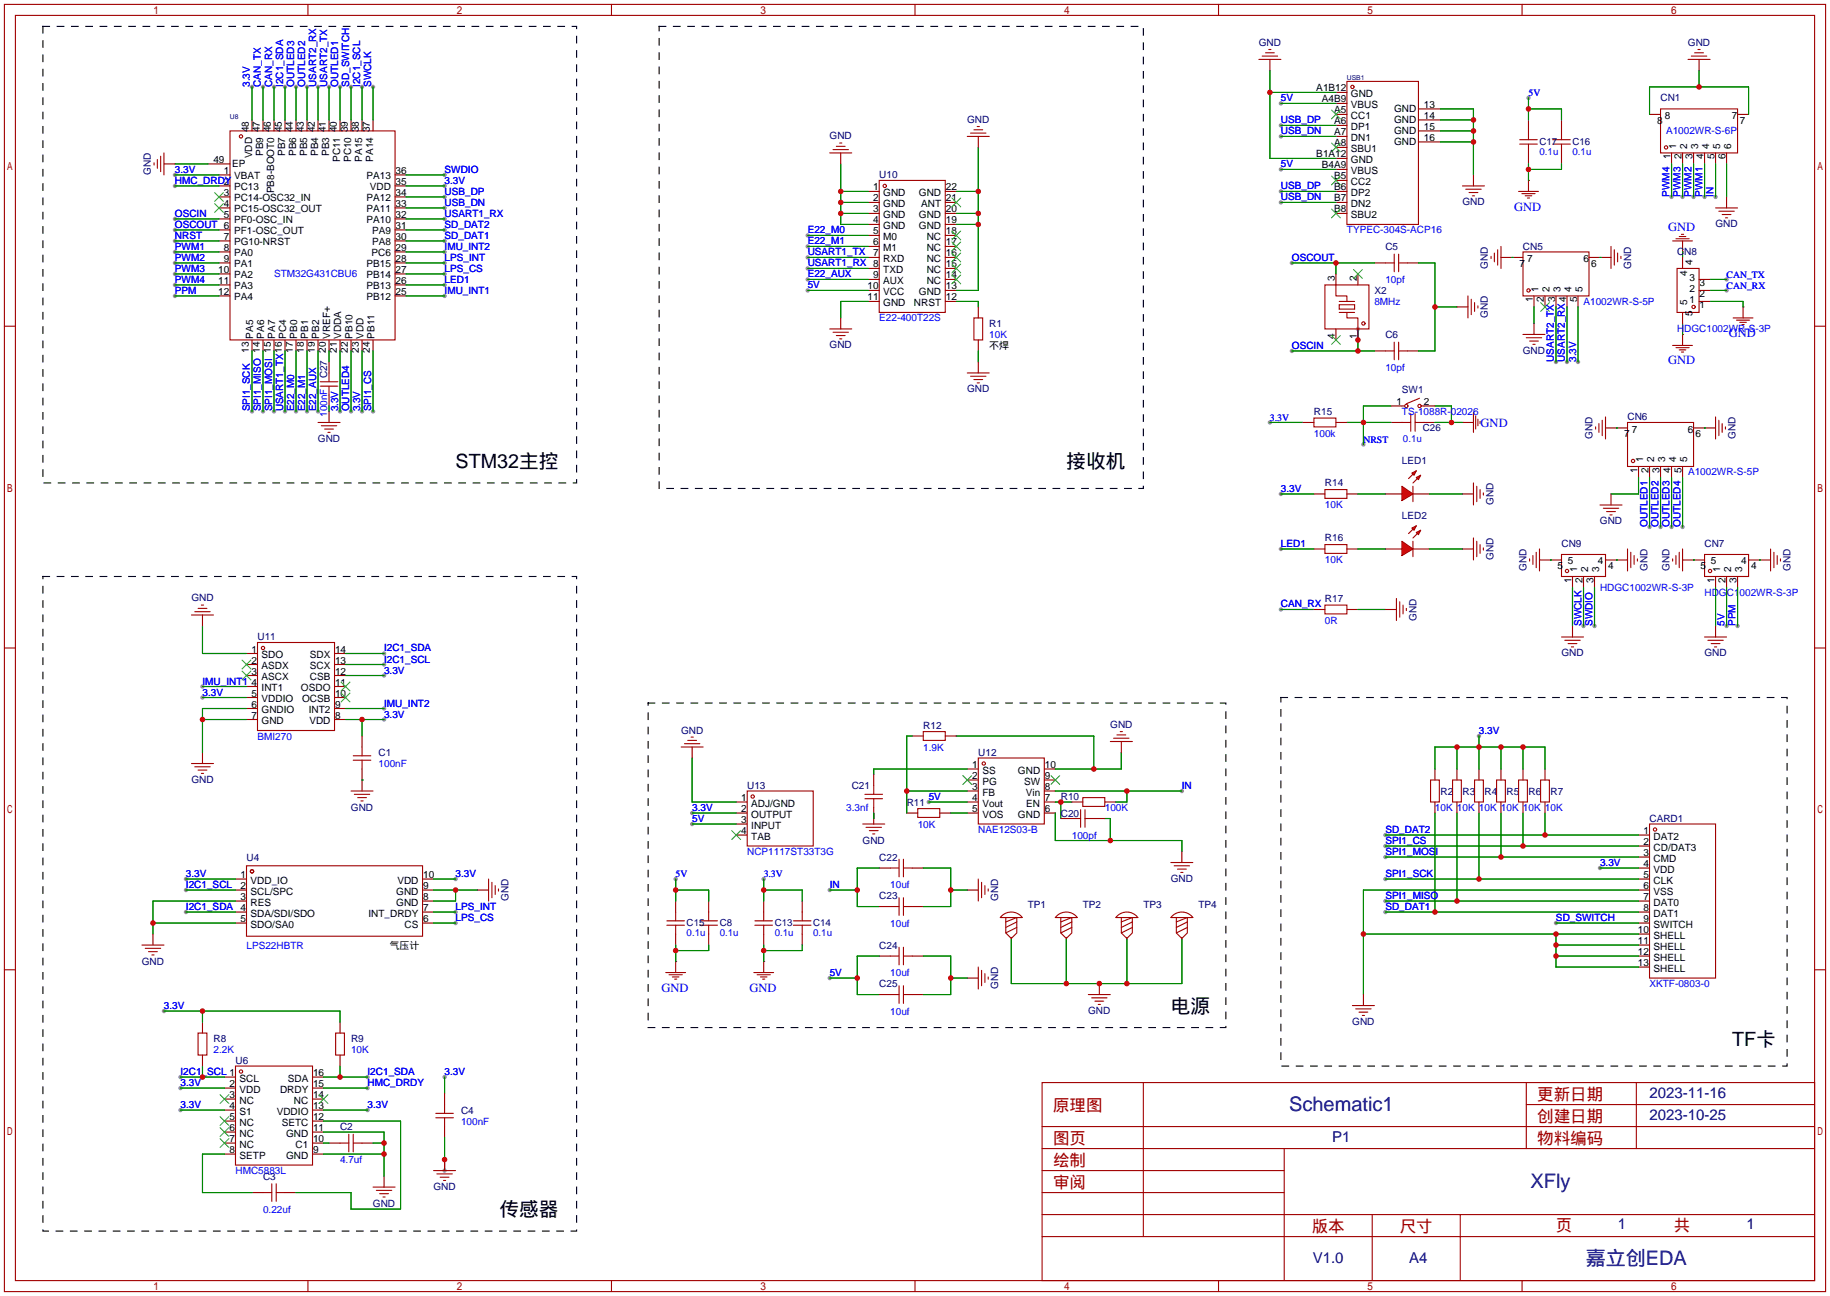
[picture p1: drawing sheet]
<svg xmlns="http://www.w3.org/2000/svg" width="422mm" height="299mm" viewBox="0 0 422 299" stroke-linecap="round" stroke-linejoin="round" font-family="sans-serif">
<defs><g id="words">
<g font-size="4.6" fill="#000080">
<text x="297.6" y="256.4">Schematic1</text>
<text x="353.3" y="274.2">XFly</text>
<text x="366" y="292">嘉立创EDA</text>
</g>
<g font-size="4.5">
<text x="105.2" y="108.1">STM32主控</text>
<text x="246.1" y="108.1">接收机</text>
<text x="270.3" y="233.8">电源</text>
<text x="399.8" y="241.4">TF卡</text>
<text x="115.3" y="280.8">传感器</text>
</g>
<g font-size="3.8" fill="#a00000">
<text x="243.1" y="256.5">原理图</text>
<text x="354.8" y="254">更新日期</text>
<text x="354.8" y="259.1">创建日期</text>
<text x="243.1" y="269.2">绘制</text>
<text x="243.1" y="264.2">图页</text>
<text x="354.8" y="264.2">物料编码</text>
<text x="243.1" y="274.3">审阅</text>
<text x="302.8" y="284.5">版本</text>
<text x="323.1" y="284.5">尺寸</text>
<text x="359.2" y="284.2">页</text>
<text x="386.3" y="284.2">共</text>
</g>
<g font-size="3.5" fill="#000080">
<text x="380.7" y="253.5">2023-11-16</text>
<text x="307.5" y="263.7">P1</text>
<text x="380.7" y="258.6">2023-10-25</text>
<text x="373.4" y="283.7">1</text>
<text x="403.2" y="283.7">1</text>
<text x="303" y="291.6">V1.0</text>
<text x="325.3" y="291.6">A4</text>
</g>
<g font-size="2.9" fill="#00f">
<text x="349.5" y="48.6">GND</text>
<text x="385.1" y="53.4">GND</text>
<text x="399" y="77.8">GND</text>
<text x="385.1" y="84.1">GND</text>
<text x="341.8" y="98.6">GND</text>
<text x="152.7" y="229">GND</text>
<text x="173" y="229">GND</text>
</g>
<g font-size="2.3" fill="#000080">
<text x="290.6" y="10.6">GND</text>
<text x="389.6" y="10.6">GND</text>
<text x="383.3" y="23.4">CN1</text>
<text x="223.2" y="28.4">GND</text>
<text x="191.5" y="32.2">GND</text>
<text x="34.8" y="40.4" transform="rotate(-90 34.8 40.4)">GND</text>
<text x="202.9" y="41.2">U10</text>
<text x="337.5" y="47.4">GND</text>
<text x="396" y="52.5">GND</text>
<text x="319.8" y="57.7">C5</text>
<text x="351.5" y="57.7">CN5</text>
<text x="387.1" y="59">CN8</text>
<text x="343.5" y="62" transform="rotate(-90 343.5 62)">GND</text>
<text x="376.5" y="62" transform="rotate(-90 376.5 62)">GND</text>
<text x="317.2" y="67.9">X2</text>
<text x="228.3" y="75.5">R1</text>
<text x="343.5" y="73.4" transform="rotate(-90 343.5 73.4)">GND</text>
<text x="191.5" y="80.4">GND</text>
<text x="319.8" y="78">C6</text>
<text x="351.5" y="81.7">GND</text>
<text x="75.5" y="87.4" transform="rotate(-90 75.5 87.4)">C27</text>
<text x="223.2" y="90.6">GND</text>
<text x="303.3" y="95.8">R15</text>
<text x="323.6" y="90.7">SW1</text>
<text x="367.6" y="101.4" transform="rotate(-90 367.6 101.4)">GND</text>
<text x="375.7" y="97.1">CN6</text>
<text x="400.6" y="101.4" transform="rotate(-90 400.6 101.4)">GND</text>
<text x="73.4" y="102">GND</text>
<text x="323.6" y="107.2">LED1</text>
<text x="305.8" y="112.3">R14</text>
<text x="323.6" y="119.9">LED2</text>
<text x="344.7" y="116.6" transform="rotate(-90 344.7 116.6)">GND</text>
<text x="305.8" y="125">R16</text>
<text x="369.3" y="121.1">GND</text>
<text x="344.7" y="129.3" transform="rotate(-90 344.7 129.3)">GND</text>
<text x="352.3" y="131.9" transform="rotate(-90 352.3 131.9)">GND</text>
<text x="360.4" y="126.3">CN9</text>
<text x="380.3" y="131.9" transform="rotate(-90 380.3 131.9)">GND</text>
<text x="385.4" y="131.9" transform="rotate(-90 385.4 131.9)">GND</text>
<text x="393.4" y="126.3">CN7</text>
<text x="413.3" y="131.9" transform="rotate(-90 413.3 131.9)">GND</text>
<text x="44.2" y="138.9">GND</text>
<text x="305.8" y="139">R17</text>
<text x="326.9" y="143.3" transform="rotate(-90 326.9 143.3)">GND</text>
<text x="59.4" y="147.9">U11</text>
<text x="360.4" y="151.6">GND</text>
<text x="393.4" y="151.6">GND</text>
<text x="157.2" y="169.3">GND</text>
<text x="213.1" y="168.2">R12</text>
<text x="256.3" y="168.1">GND</text>
<text x="87.4" y="174.5">C1</text>
<text x="225.8" y="174.5">U12</text>
<text x="44.2" y="180.8">GND</text>
<text x="172.5" y="182.2">U13</text>
<text x="196.6" y="182.2">C21</text>
<text x="209.3" y="186">R11</text>
<text x="244.9" y="184.7">R10</text>
<text x="332.5" y="183.4">R2</text>
<text x="337.6" y="183.4">R3</text>
<text x="342.6" y="183.4">R4</text>
<text x="347.7" y="183.4">R5</text>
<text x="352.8" y="183.4">R6</text>
<text x="357.9" y="183.4">R7</text>
<text x="81" y="187.1">GND</text>
<text x="244.9" y="188.5">C20</text>
<text x="380.7" y="189.8">CARD1</text>
<text x="199.1" y="194.7">GND</text>
<text x="56.9" y="198.7">U4</text>
<text x="202.9" y="198.7">C22</text>
<text x="270.2" y="203.6">GND</text>
<text x="117.4" y="208.1" transform="rotate(-90 117.4 208.1)">GND</text>
<text x="202.9" y="207.6">C23</text>
<text x="230.4" y="208.1" transform="rotate(-90 230.4 208.1)">GND</text>
<text x="237.2" y="209.6">TP1</text>
<text x="249.9" y="209.6">TP2</text>
<text x="263.9" y="209.6">TP3</text>
<text x="276.6" y="209.6">TP4</text>
<text x="202.9" y="219">C24</text>
<text x="32.7" y="222.7">GND</text>
<text x="202.9" y="227.9">C25</text>
<text x="230.4" y="228.4" transform="rotate(-90 230.4 228.4)">GND</text>
<text x="251.2" y="234.1">GND</text>
<text x="312.1" y="236.7">GND</text>
<text x="49.3" y="240.6">R8</text>
<text x="54.4" y="245.7">U6</text>
<text x="81" y="240.6">R9</text>
<text x="106.4" y="257.1">C4</text>
<text x="78.5" y="260.9">C2</text>
<text x="60.7" y="272.3">C3</text>
<text x="100.1" y="274.8">GND</text>
<text x="86.1" y="278.6">GND</text>
</g>
<g font-size="2.3" fill="#00f">
<text x="57.7" y="20.1" transform="rotate(-90 57.7 20.1)">3.3V</text>
<text x="60.2" y="20.1" transform="rotate(-90 60.2 20.1)">CAN_TX</text>
<text x="62.8" y="20.1" transform="rotate(-90 62.8 20.1)">CAN_RX</text>
<text x="65.3" y="20.1" transform="rotate(-90 65.3 20.1)">I2C1_SDA</text>
<text x="67.9" y="20.1" transform="rotate(-90 67.9 20.1)">OUTLED3</text>
<text x="70.4" y="20.1" transform="rotate(-90 70.4 20.1)">OUTLED2</text>
<text x="72.9" y="20.1" transform="rotate(-90 72.9 20.1)">USART2_RX</text>
<text x="75.5" y="20.1" transform="rotate(-90 75.5 20.1)">USART2_TX</text>
<text x="78" y="20.1" transform="rotate(-90 78 20.1)">OUTLED1</text>
<text x="80.6" y="20.1" transform="rotate(-90 80.6 20.1)">SD_SWITCH</text>
<text x="83.1" y="20.1" transform="rotate(-90 83.1 20.1)">I2C1_SCL</text>
<text x="85.6" y="20.1" transform="rotate(-90 85.6 20.1)">SWCLK</text>
<text x="295.7" y="23.4">5V</text>
<text x="295.7" y="28.5">USB_DP</text>
<text x="295.7" y="31">USB_DN</text>
<text x="384.6" y="31">A1002WR-S-6P</text>
<text x="40.4" y="39.9">3.3V</text>
<text x="102.6" y="39.9">SWDIO</text>
<text x="295.7" y="38.7">5V</text>
<text x="40.4" y="42.5">HMC_DRDY</text>
<text x="102.6" y="47.5">USB_DN</text>
<text x="102.6" y="45">USB_DP</text>
<text x="102.6" y="42.5">3.3V</text>
<text x="295.7" y="43.7">USB_DP</text>
<text x="295.7" y="46.3">USB_DN</text>
<text x="385.4" y="45.5" transform="rotate(-90 385.4 45.5)">PWM4</text>
<text x="387.9" y="45.5" transform="rotate(-90 387.9 45.5)">PWM3</text>
<text x="390.4" y="45.5" transform="rotate(-90 390.4 45.5)">PWM2</text>
<text x="393" y="45.5" transform="rotate(-90 393 45.5)">PWM1</text>
<text x="395.5" y="45.5" transform="rotate(-90 395.5 45.5)">IN</text>
<text x="40.4" y="50.1">OSCIN</text>
<text x="40.4" y="52.6">OSCOUT 6</text>
<text x="102.6" y="50.1">USART1_RX</text>
<text x="102.6" y="52.6">SD_DAT2</text>
<text x="186.4" y="53.9">E22_M0</text>
<text x="310.9" y="53.9">TYPEC-304S-ACP16</text>
<text x="40.4" y="55.2">NRST</text>
<text x="40.4" y="57.7">PWM1</text>
<text x="102.6" y="57.7">IMU_INT2</text>
<text x="102.6" y="55.2">SD_DAT1</text>
<text x="186.4" y="59">USART1_TX</text>
<text x="186.4" y="56.4">E22_M1</text>
<text x="40.4" y="60.2">PWM2</text>
<text x="40.4" y="62.8">PWM3</text>
<text x="40.4" y="65.3">PWM4</text>
<text x="63.2" y="64.1">STM32G431CBU6</text>
<text x="102.6" y="60.2">LPS_INT</text>
<text x="102.6" y="62.8">LPS_CS</text>
<text x="102.6" y="65.3">LED1</text>
<text x="186.4" y="61.5">USART1_RX 8</text>
<text x="186.4" y="64.1">E22_AUX</text>
<text x="298.2" y="60.2">OSCOUT</text>
<text x="319.8" y="65.3">10pf</text>
<text x="40.4" y="67.9">PPM</text>
<text x="102.6" y="67.9">IMU_INT1</text>
<text x="186.4" y="66.6">5V</text>
<text x="317.2" y="70.4">8MHz</text>
<text x="365.5" y="70.4">A1002WR-S-5P</text>
<text x="202.9" y="74.2">E22-400T22S</text>
<text x="387.1" y="76.8">HDGC1002WR-S-3P</text>
<text x="228.3" y="78">10K</text>
<text x="298.2" y="80.6">OSCIN</text>
<text x="358.7" y="83.6" transform="rotate(-90 358.7 83.6)">USART2_TX 3</text>
<text x="361.2" y="83.6" transform="rotate(-90 361.2 83.6)">USART2_RX4</text>
<text x="363.8" y="83.6" transform="rotate(-90 363.8 83.6)">3.3V</text>
<text x="319.8" y="85.6">10pf</text>
<text x="57.7" y="95" transform="rotate(-90 57.7 95)">SPI1_SCK</text>
<text x="60.2" y="95" transform="rotate(-90 60.2 95)">SPI1_MISO 14</text>
<text x="62.8" y="95" transform="rotate(-90 62.8 95)">SPI1_MOSI 15</text>
<text x="65.3" y="95" transform="rotate(-90 65.3 95)">USART1_TX16</text>
<text x="67.9" y="95" transform="rotate(-90 67.9 95)">E22_M0</text>
<text x="70.4" y="95" transform="rotate(-90 70.4 95)">E22_M1</text>
<text x="72.9" y="95" transform="rotate(-90 72.9 95)">E22_AUX</text>
<text x="78" y="95" transform="rotate(-90 78 95)">3.3V</text>
<text x="80.6" y="95" transform="rotate(-90 80.6 95)">OUTLED4</text>
<text x="83.1" y="95" transform="rotate(-90 83.1 95)">3.3V</text>
<text x="85.6" y="95" transform="rotate(-90 85.6 95)">SPI1_CS</text>
<text x="323.6" y="95.8">TS-1088R-02026</text>
<text x="75.5" y="96.3" transform="rotate(-90 75.5 96.3)">100nF</text>
<text x="303.3" y="100.9">100k</text>
<text x="295.7" y="113.6">3.3V</text>
<text x="389.6" y="109.8">A1002WR-S-5P</text>
<text x="305.8" y="117.4">10K</text>
<text x="380.3" y="121.7" transform="rotate(-90 380.3 121.7)">OUTLED1</text>
<text x="382.8" y="121.7" transform="rotate(-90 382.8 121.7)">OUTLED2</text>
<text x="385.4" y="121.7" transform="rotate(-90 385.4 121.7)">OUTLED3</text>
<text x="387.9" y="121.7" transform="rotate(-90 387.9 121.7)">OUTLED4</text>
<text x="295.7" y="126.3">LED1</text>
<text x="305.8" y="130.1">10K</text>
<text x="369.3" y="136.4">HDGC1002WR-S-3P</text>
<text x="393.4" y="137.7">HDGC1002WR-S-3P</text>
<text x="295.7" y="140.3">CAN_RX</text>
<text x="305.8" y="144.1">0R</text>
<text x="365" y="144.5" transform="rotate(-90 365 144.5)">SWCLK</text>
<text x="367.6" y="144.5" transform="rotate(-90 367.6 144.5)">SWDIO</text>
<text x="398.1" y="144.5" transform="rotate(-90 398.1 144.5)">5V</text>
<text x="400.6" y="144.5" transform="rotate(-90 400.6 144.5)">PPM</text>
<text x="88.6" y="150.4">I2C1_SDA</text>
<text x="88.6" y="153">I2C1_SCL</text>
<text x="88.6" y="155.5">3.3V</text>
<text x="46.7" y="160.6">3.3V</text>
<text x="46.7" y="158">IMU_INT1</text>
<text x="88.6" y="163.1">IMU_INT2</text>
<text x="88.6" y="165.7">3.3V</text>
<text x="59.4" y="170.7">BMI270</text>
<text x="213.1" y="173.3">1.9K</text>
<text x="341.4" y="169.5">3.3V</text>
<text x="87.4" y="177.1">100nF</text>
<text x="214.4" y="184.7">5V</text>
<text x="272.8" y="182.2">IN</text>
<text x="159.8" y="189.8">5V</text>
<text x="159.8" y="187.2">3.3V</text>
<text x="195.3" y="187.2">3.3nf</text>
<text x="211.8" y="191.1">10K</text>
<text x="255" y="187.2">100K</text>
<text x="331.2" y="187.2">10K</text>
<text x="336.3" y="187.2">10K</text>
<text x="341.4" y="187.2">10K</text>
<text x="346.5" y="187.2">10K</text>
<text x="351.5" y="187.2">10K</text>
<text x="356.6" y="187.2">10K</text>
<text x="172.5" y="197.4">NCP1117ST33T3G</text>
<text x="225.8" y="192.3">NAE12S03-B</text>
<text x="247.4" y="193.6">100pf</text>
<text x="319.8" y="192.3">SD_DAT2</text>
<text x="319.8" y="194.9">SPI1_CS</text>
<text x="319.8" y="197.4">SPI1_MOSI</text>
<text x="42.9" y="202.5">3.3V</text>
<text x="105.2" y="202.5">3.3V</text>
<text x="319.8" y="202.5">SPI1_SCK</text>
<text x="369.3" y="199.9">3.3V</text>
<text x="42.9" y="205">I2C1_SCL</text>
<text x="191.5" y="205">IN</text>
<text x="205.5" y="205">10uf</text>
<text x="319.8" y="207.6">SPI1_MISO</text>
<text x="42.9" y="210.1">I2C1_SDA</text>
<text x="105.2" y="212.6">LPS_CS</text>
<text x="105.2" y="210.1">LPS_INT</text>
<text x="205.5" y="213.9">10uf</text>
<text x="319.8" y="210.1">SD_DAT1</text>
<text x="359.2" y="212.6">SD_SWITCH</text>
<text x="56.9" y="219">LPS22HBTR</text>
<text x="191.5" y="225.3">5V</text>
<text x="205.5" y="225.3">10uf</text>
<text x="380.7" y="227.9">XKTF-0803-0</text>
<text x="37.8" y="233">3.3V</text>
<text x="205.5" y="234.2">10uf</text>
<text x="49.3" y="243.1">2.2K</text>
<text x="81" y="243.1">10K</text>
<text x="41.7" y="250.7">3.3V</text>
<text x="41.7" y="248.2">I2C1_SCL 1</text>
<text x="84.8" y="248.2">I2C1_SDA</text>
<text x="84.8" y="250.7">HMC_DRDY</text>
<text x="102.6" y="248.2">3.3V</text>
<text x="41.7" y="255.8">3.3V</text>
<text x="84.8" y="255.8">3.3V</text>
<text x="106.4" y="259.6">100nF</text>
<text x="78.5" y="268.5">4.7uf</text>
<text x="54.4" y="271.1">HMC5883L</text>
<text x="60.7" y="280">0.22uf</text>
</g>
<g font-size="2.3">
<text x="303.8" y="21.1">A1B12</text>
<text x="305.1" y="23.6">A4B9</text>
<text x="311.8" y="22.4">GND</text>
<text x="307.9" y="26.2">A5</text>
<text x="307.9" y="28.7">A6</text>
<text x="311.8" y="24.9">VBUS</text>
<text x="311.8" y="27.5">CC1</text>
<text x="311.8" y="30">DP1</text>
<text x="321.8" y="25.9">GND</text>
<text x="321.8" y="28.5">GND</text>
<text x="328.7" y="24.9">13</text>
<text x="328.7" y="27.5">14</text>
<text x="328.7" y="30">15</text>
<text x="382.5" y="28.5">8</text>
<text x="384.3" y="27.5">8</text>
<text x="399.8" y="27.5">7</text>
<text x="401.6" y="28.5">7</text>
<text x="57.4" y="30.6" transform="rotate(-90 57.4 30.6)">48</text>
<text x="60" y="30.6" transform="rotate(-90 60 30.6)">47</text>
<text x="62.5" y="30.6" transform="rotate(-90 62.5 30.6)">46</text>
<text x="65.1" y="30.6" transform="rotate(-90 65.1 30.6)">45</text>
<text x="67.6" y="30.6" transform="rotate(-90 67.6 30.6)">44</text>
<text x="70.1" y="30.6" transform="rotate(-90 70.1 30.6)">43</text>
<text x="72.7" y="30.6" transform="rotate(-90 72.7 30.6)">42</text>
<text x="75.2" y="30.6" transform="rotate(-90 75.2 30.6)">41</text>
<text x="77.8" y="30.6" transform="rotate(-90 77.8 30.6)">40</text>
<text x="80.3" y="30.6" transform="rotate(-90 80.3 30.6)">39</text>
<text x="82.8" y="30.6" transform="rotate(-90 82.8 30.6)">38</text>
<text x="85.4" y="30.6" transform="rotate(-90 85.4 30.6)">37</text>
<text x="307.9" y="31.3">A7</text>
<text x="307.9" y="33.8">A8</text>
<text x="311.8" y="32.5">DN1</text>
<text x="311.8" y="35.1">SBU1</text>
<text x="321.8" y="31">GND</text>
<text x="321.8" y="33.6">GND</text>
<text x="328.7" y="32.5">16</text>
<text x="386.9" y="34.4" transform="rotate(-90 386.9 34.4)">1</text>
<text x="389.4" y="34.4" transform="rotate(-90 389.4 34.4)">2</text>
<text x="391.9" y="34.4" transform="rotate(-90 391.9 34.4)">3</text>
<text x="394.5" y="34.4" transform="rotate(-90 394.5 34.4)">4</text>
<text x="397" y="34.4" transform="rotate(-90 397 34.4)">5</text>
<text x="399.6" y="34.4" transform="rotate(-90 399.6 34.4)">6</text>
<text x="49.2" y="37.6">49</text>
<text x="51.7" y="40.2">1</text>
<text x="53.6" y="38.6">EP</text>
<text x="54" y="41.4">VBAT</text>
<text x="58.2" y="36.5" transform="rotate(-90 58.2 36.5)">VDD</text>
<text x="60.8" y="36" transform="rotate(-90 60.8 36)">PB9</text>
<text x="65.8" y="36" transform="rotate(-90 65.8 36)">PB7</text>
<text x="68.4" y="36" transform="rotate(-90 68.4 36)">PB6</text>
<text x="70.9" y="36" transform="rotate(-90 70.9 36)">PB5</text>
<text x="73.5" y="36" transform="rotate(-90 73.5 36)">PB4</text>
<text x="76" y="36" transform="rotate(-90 76 36)">PB3</text>
<text x="78.5" y="37.4" transform="rotate(-90 78.5 37.4)">PC11</text>
<text x="81.1" y="37.4" transform="rotate(-90 81.1 37.4)">PC10</text>
<text x="83.6" y="37.3" transform="rotate(-90 83.6 37.3)">PA15</text>
<text x="84.6" y="41.4">PA13</text>
<text x="86.2" y="37.3" transform="rotate(-90 86.2 37.3)">PA14</text>
<text x="91.3" y="40.2">36</text>
<text x="303.8" y="36.3">B1A12</text>
<text x="305.1" y="38.9">B4A9</text>
<text x="307.9" y="41.4">B5</text>
<text x="311.8" y="37.6">GND</text>
<text x="311.8" y="40.2">VBUS</text>
<text x="385.6" y="36.7" transform="rotate(-90 385.6 36.7)">1</text>
<text x="388.1" y="36.7" transform="rotate(-90 388.1 36.7)">2</text>
<text x="390.7" y="36.7" transform="rotate(-90 390.7 36.7)">3</text>
<text x="393.2" y="36.7" transform="rotate(-90 393.2 36.7)">4</text>
<text x="395.8" y="36.7" transform="rotate(-90 395.8 36.7)">5</text>
<text x="398.3" y="36.7" transform="rotate(-90 398.3 36.7)">6</text>
<text x="51.7" y="47.8">4</text>
<text x="51.7" y="45.2">3</text>
<text x="51.7" y="42.7">2</text>
<text x="54" y="46.5">PC14-OSC32_IN</text>
<text x="54" y="44">PC13</text>
<text x="63.3" y="44.6" transform="rotate(-90 63.3 44.6)">PB8-BOOT0</text>
<text x="84.6" y="46.5">PA12</text>
<text x="85.4" y="44">VDD</text>
<text x="91.3" y="42.7">35</text>
<text x="91.3" y="45.2">34</text>
<text x="91.3" y="47.8">33</text>
<text x="201.5" y="44">1</text>
<text x="201.5" y="46.5">2</text>
<text x="203.9" y="45.2">GND</text>
<text x="203.9" y="47.8">GND</text>
<text x="212.1" y="45.2">GND</text>
<text x="212.6" y="47.8">ANT</text>
<text x="218.3" y="46.5">21</text>
<text x="218.3" y="44">22</text>
<text x="307.9" y="44">B6</text>
<text x="307.9" y="46.5">B7</text>
<text x="311.8" y="42.7">CC2</text>
<text x="311.8" y="45.2">DP2</text>
<text x="311.8" y="47.8">DN2</text>
<text x="51.7" y="50.3">5</text>
<text x="54" y="51.6">PF0-OSC_IN</text>
<text x="54" y="49">PC15-OSC32_OUT</text>
<text x="84.6" y="49">PA11</text>
<text x="84.6" y="51.6">PA10</text>
<text x="91.3" y="50.3">32</text>
<text x="91.3" y="52.9">31</text>
<text x="201.5" y="49">3</text>
<text x="201.5" y="51.6">4</text>
<text x="203.9" y="50.3">GND</text>
<text x="203.9" y="52.9">GND</text>
<text x="212.1" y="52.9">GND</text>
<text x="212.1" y="50.3">GND</text>
<text x="218.3" y="51.6">19</text>
<text x="218.3" y="49">20</text>
<text x="307.9" y="49">B8</text>
<text x="311.8" y="50.3">SBU2</text>
<text x="51.7" y="57.9">8</text>
<text x="51.7" y="55.4">7</text>
<text x="54" y="59.2">PA0</text>
<text x="54" y="56.7">PG10-NRST</text>
<text x="54" y="54.1">PF1-OSC_OUT</text>
<text x="85.8" y="59.2">PC6</text>
<text x="85.9" y="54.1">PA9</text>
<text x="85.9" y="56.7">PA8</text>
<text x="91.3" y="55.4">30</text>
<text x="91.3" y="57.9">29</text>
<text x="201.5" y="54.1">5</text>
<text x="201.5" y="56.7">6</text>
<text x="201.5" y="59.2">7</text>
<text x="203.9" y="55.4">M0</text>
<text x="203.9" y="57.9">M1</text>
<text x="213.9" y="57.9">NC</text>
<text x="213.9" y="55.4">NC</text>
<text x="218.3" y="59.2">16</text>
<text x="218.3" y="56.7">17</text>
<text x="218.3" y="54.1">18</text>
<text x="50.4" y="65.6">11</text>
<text x="50.4" y="63">10</text>
<text x="51.7" y="60.5">9</text>
<text x="54" y="64.3">PA2</text>
<text x="54" y="61.7">PA1</text>
<text x="84.6" y="61.7">PB15</text>
<text x="84.6" y="64.3">PB14</text>
<text x="91.3" y="60.5">28</text>
<text x="91.3" y="63">27</text>
<text x="91.3" y="65.6">26</text>
<text x="201.5" y="64.3">9</text>
<text x="203.9" y="60.5">RXD</text>
<text x="203.9" y="63">TXD</text>
<text x="203.9" y="65.6">AUX</text>
<text x="213.9" y="65.6">NC</text>
<text x="213.9" y="63">NC</text>
<text x="213.9" y="60.5">NC</text>
<text x="218.3" y="64.3">14</text>
<text x="218.3" y="61.7">15</text>
<text x="308.1" y="64.8" transform="rotate(-90 308.1 64.8)">3</text>
<text x="313.2" y="64.8" transform="rotate(-90 313.2 64.8)">2</text>
<text x="350.7" y="61.5">7</text>
<text x="352.5" y="60.5">7</text>
<text x="365.5" y="60.5">6</text>
<text x="367.3" y="61.5">6</text>
<text x="389.4" y="63.7" transform="rotate(-90 389.4 63.7)">4</text>
<text x="390" y="64.9">3</text>
<text x="390.7" y="61.1" transform="rotate(-90 390.7 61.1)">4</text>
<text x="50.4" y="68.1">12</text>
<text x="54" y="69.4">PA4</text>
<text x="54" y="66.8">PA3</text>
<text x="84.6" y="66.8">PB13</text>
<text x="84.6" y="69.4">PB12</text>
<text x="91.3" y="68.1">25</text>
<text x="200.3" y="66.8">10</text>
<text x="200.3" y="69.4">11</text>
<text x="203.9" y="68.1">VCC</text>
<text x="203.9" y="70.6">GND</text>
<text x="211" y="70.6">NRST</text>
<text x="212.1" y="68.1">GND</text>
<text x="218.3" y="69.4">12</text>
<text x="218.3" y="66.8">13</text>
<text x="353.8" y="69.7" transform="rotate(-90 353.8 69.7)">1</text>
<text x="355.1" y="67.4" transform="rotate(-90 355.1 67.4)">1</text>
<text x="356.4" y="69.7" transform="rotate(-90 356.4 69.7)">2</text>
<text x="357.7" y="67.4" transform="rotate(-90 357.7 67.4)">2</text>
<text x="360.2" y="67.4" transform="rotate(-90 360.2 67.4)">3</text>
<text x="362.7" y="67.4" transform="rotate(-90 362.7 67.4)">4</text>
<text x="364" y="69.7" transform="rotate(-90 364 69.7)">5</text>
<text x="365.3" y="67.4" transform="rotate(-90 365.3 67.4)">5</text>
<text x="389.4" y="70.5" transform="rotate(-90 389.4 70.5)">5</text>
<text x="390" y="69.9">1</text>
<text x="390" y="67.4">2</text>
<text x="392.3" y="71.2">1</text>
<text x="392.3" y="68.7">2</text>
<text x="392.3" y="66.1">3</text>
<text x="390.7" y="73.1" transform="rotate(-90 390.7 73.1)">5</text>
<text x="57.4" y="81.4" transform="rotate(-90 57.4 81.4)">13</text>
<text x="58.5" y="78.2" transform="rotate(-90 58.5 78.2)">PA5</text>
<text x="61" y="78.2" transform="rotate(-90 61 78.2)">PA6</text>
<text x="63.5" y="78.2" transform="rotate(-90 63.5 78.2)">PA7</text>
<text x="66.1" y="78.2" transform="rotate(-90 66.1 78.2)">PC4</text>
<text x="67.6" y="81.4" transform="rotate(-90 67.6 81.4)">17</text>
<text x="68.6" y="78.2" transform="rotate(-90 68.6 78.2)">PB0</text>
<text x="70.1" y="81.4" transform="rotate(-90 70.1 81.4)">18</text>
<text x="71.2" y="78.2" transform="rotate(-90 71.2 78.2)">PB1</text>
<text x="72.7" y="81.4" transform="rotate(-90 72.7 81.4)">19</text>
<text x="73.7" y="78.2" transform="rotate(-90 73.7 78.2)">PB2</text>
<text x="75.2" y="81.4" transform="rotate(-90 75.2 81.4)">20</text>
<text x="76.2" y="78.2" transform="rotate(-90 76.2 78.2)">VREF+</text>
<text x="77.8" y="81.4" transform="rotate(-90 77.8 81.4)">21</text>
<text x="78.8" y="78.2" transform="rotate(-90 78.8 78.2)">VDDA</text>
<text x="80.3" y="81.4" transform="rotate(-90 80.3 81.4)">22</text>
<text x="81.3" y="78.2" transform="rotate(-90 81.3 78.2)">PB10</text>
<text x="82.8" y="81.4" transform="rotate(-90 82.8 81.4)">23</text>
<text x="83.9" y="78.2" transform="rotate(-90 83.9 78.2)">VDD</text>
<text x="85.4" y="81.4" transform="rotate(-90 85.4 81.4)">24</text>
<text x="86.4" y="78.2" transform="rotate(-90 86.4 78.2)">PB11</text>
<text x="228.3" y="80.6">不焊</text>
<text x="308.1" y="78.2" transform="rotate(-90 308.1 78.2)">4</text>
<text x="313.2" y="78.2" transform="rotate(-90 313.2 78.2)">1</text>
<text x="322.3" y="93.5">1</text>
<text x="328.7" y="93.5">2</text>
<text x="374.9" y="100.9">7</text>
<text x="376.7" y="99.9">7</text>
<text x="389.6" y="99.9">6</text>
<text x="391.4" y="100.9">6</text>
<text x="379.2" y="106.8" transform="rotate(-90 379.2 106.8)">1</text>
<text x="381.8" y="106.8" transform="rotate(-90 381.8 106.8)">2</text>
<text x="384.3" y="106.8" transform="rotate(-90 384.3 106.8)">3</text>
<text x="386.9" y="106.8" transform="rotate(-90 386.9 106.8)">4</text>
<text x="389.4" y="106.8" transform="rotate(-90 389.4 106.8)">5</text>
<text x="378" y="109.1" transform="rotate(-90 378 109.1)">1</text>
<text x="380.5" y="109.1" transform="rotate(-90 380.5 109.1)">2</text>
<text x="383.1" y="109.1" transform="rotate(-90 383.1 109.1)">3</text>
<text x="385.6" y="109.1" transform="rotate(-90 385.6 109.1)">4</text>
<text x="388.1" y="109.1" transform="rotate(-90 388.1 109.1)">5</text>
<text x="359.5" y="131.4">5</text>
<text x="361.9" y="130.1">5</text>
<text x="368.9" y="130.1">4</text>
<text x="371.2" y="131.4">4</text>
<text x="392.5" y="131.4">5</text>
<text x="394.9" y="130.1">5</text>
<text x="401.9" y="130.1">4</text>
<text x="404.2" y="131.4">4</text>
<text x="362.7" y="134.5" transform="rotate(-90 362.7 134.5)">1</text>
<text x="364" y="132.2" transform="rotate(-90 364 132.2)">1</text>
<text x="365.3" y="134.5" transform="rotate(-90 365.3 134.5)">2</text>
<text x="366.5" y="132.2" transform="rotate(-90 366.5 132.2)">2</text>
<text x="367.8" y="134.5" transform="rotate(-90 367.8 134.5)">3</text>
<text x="369.1" y="132.2" transform="rotate(-90 369.1 132.2)">3</text>
<text x="395.8" y="134.5" transform="rotate(-90 395.8 134.5)">1</text>
<text x="397" y="132.2" transform="rotate(-90 397 132.2)">1</text>
<text x="398.3" y="134.5" transform="rotate(-90 398.3 134.5)">2</text>
<text x="399.6" y="132.2" transform="rotate(-90 399.6 132.2)">2</text>
<text x="400.8" y="134.5" transform="rotate(-90 400.8 134.5)">3</text>
<text x="402.1" y="132.2" transform="rotate(-90 402.1 132.2)">3</text>
<text x="58" y="150.6">1</text>
<text x="58" y="153.2">2</text>
<text x="58" y="155.7">3</text>
<text x="60.4" y="151.9">SDO</text>
<text x="60.4" y="154.5">ASDX</text>
<text x="71.5" y="154.5">SCX</text>
<text x="71.5" y="151.9">SDX</text>
<text x="77.3" y="155.7">12</text>
<text x="77.3" y="153.2">13</text>
<text x="77.3" y="150.6">14</text>
<text x="58" y="158.3">4</text>
<text x="58" y="160.8">5</text>
<text x="60.4" y="157">ASCX</text>
<text x="60.4" y="159.5">INT1</text>
<text x="69.5" y="159.5">OSDO</text>
<text x="71.5" y="157">CSB</text>
<text x="77.3" y="160.8">10</text>
<text x="77.3" y="158.3">11</text>
<text x="58" y="163.3">6</text>
<text x="58" y="165.9">7</text>
<text x="60.4" y="162.1">VDDIO</text>
<text x="60.4" y="164.6">GNDIO</text>
<text x="60.4" y="167.2">GND</text>
<text x="69.7" y="162.1">OCSB</text>
<text x="71.3" y="164.6">INT2</text>
<text x="71.4" y="167.2">VDD</text>
<text x="77.3" y="165.9">8</text>
<text x="77.3" y="163.3">9</text>
<text x="224.4" y="179.9">2</text>
<text x="224.4" y="177.3">1</text>
<text x="226.7" y="178.6">SS</text>
<text x="235" y="178.6">GND</text>
<text x="241.2" y="177.3">10</text>
<text x="241.2" y="179.9">9</text>
<text x="171.1" y="184.9">1</text>
<text x="224.4" y="184.9">4</text>
<text x="224.4" y="182.4">3</text>
<text x="226.7" y="183.7">FB</text>
<text x="226.7" y="181.1">PG</text>
<text x="236.4" y="181.1">SW</text>
<text x="236.8" y="183.7">Vin</text>
<text x="241.2" y="182.4">8</text>
<text x="241.2" y="184.9">7</text>
<text x="171.1" y="187.5">2</text>
<text x="171.1" y="190">3</text>
<text x="173.4" y="186.2">ADJ/GND</text>
<text x="173.4" y="188.7">OUTPUT</text>
<text x="173.4" y="191.3">INPUT</text>
<text x="224.4" y="187.5">5</text>
<text x="226.7" y="188.7">VOS</text>
<text x="226.7" y="186.2">Vout</text>
<text x="235" y="188.7">GND</text>
<text x="236.9" y="186.2">EN</text>
<text x="241.2" y="187.5">6</text>
<text x="171.1" y="192.6">4</text>
<text x="173.4" y="193.8">TAB</text>
<text x="379.3" y="192.6">1</text>
<text x="379.3" y="195.1">2</text>
<text x="379.3" y="197.6">3</text>
<text x="381.7" y="193.8">DAT2</text>
<text x="381.7" y="196.4">CD/DAT3</text>
<text x="55.5" y="202.7">1</text>
<text x="57.8" y="204">VDD_IO</text>
<text x="91.7" y="204">VDD</text>
<text x="97.7" y="202.7">10</text>
<text x="379.3" y="200.2">4</text>
<text x="379.3" y="202.7">5</text>
<text x="381.7" y="198.9">CMD</text>
<text x="381.7" y="201.4">VDD</text>
<text x="381.7" y="204">CLK</text>
<text x="55.5" y="205.3">2</text>
<text x="55.5" y="207.8">3</text>
<text x="57.8" y="206.5">SCL/SPC</text>
<text x="57.8" y="209.1">RES</text>
<text x="91.5" y="209.1">GND</text>
<text x="91.5" y="206.5">GND</text>
<text x="97.7" y="207.8">8</text>
<text x="97.7" y="205.3">9</text>
<text x="379.3" y="205.3">6</text>
<text x="379.3" y="207.8">7</text>
<text x="381.7" y="206.5">VSS</text>
<text x="381.7" y="209.1">DAT0</text>
<text x="55.5" y="210.3">4</text>
<text x="55.5" y="212.9">5</text>
<text x="57.8" y="211.6">SDA/SDI/SDO</text>
<text x="57.8" y="214.1">SDO/SA0</text>
<text x="85.1" y="211.6">INT_DRDY</text>
<text x="93.4" y="214.1">CS</text>
<text x="97.7" y="212.9">6</text>
<text x="97.7" y="210.3">7</text>
<text x="378.1" y="215.4">10</text>
<text x="379.3" y="210.3">8</text>
<text x="379.3" y="212.9">9</text>
<text x="381.7" y="211.6">DAT1</text>
<text x="381.7" y="214.1">SWITCH</text>
<text x="89.9" y="219">气压计</text>
<text x="378.1" y="218">11</text>
<text x="378.1" y="220.5">12</text>
<text x="381.7" y="216.7">SHELL</text>
<text x="381.7" y="219.2">SHELL</text>
<text x="381.7" y="221.8">SHELL</text>
<text x="378.1" y="223">13</text>
<text x="381.7" y="224.3">SHELL</text>
<text x="52.9" y="251">2</text>
<text x="55.3" y="249.7">SCL</text>
<text x="66.4" y="249.7">SDA</text>
<text x="72.3" y="251">15</text>
<text x="72.3" y="248.4">16</text>
<text x="52.9" y="253.5">3</text>
<text x="52.9" y="256.1">4</text>
<text x="55.3" y="252.2">VDD</text>
<text x="55.3" y="254.8">NC</text>
<text x="55.3" y="257.3">S1</text>
<text x="63.9" y="257.3">VDDIO</text>
<text x="64.7" y="252.2">DRDY</text>
<text x="67.9" y="254.8">NC</text>
<text x="72.3" y="256.1">13</text>
<text x="72.3" y="253.5">14</text>
<text x="52.9" y="258.6">5</text>
<text x="52.9" y="261.1">6</text>
<text x="52.9" y="263.7">7</text>
<text x="55.3" y="259.9">NC</text>
<text x="55.3" y="262.4">NC</text>
<text x="65" y="259.9">SETC</text>
<text x="66.1" y="262.4">GND</text>
<text x="72.3" y="263.7">10</text>
<text x="72.3" y="261.1">11</text>
<text x="72.3" y="258.6">12</text>
<text x="52.9" y="266.2">8</text>
<text x="55.3" y="264.9">NC</text>
<text x="55.3" y="267.5">SETP</text>
<text x="66.1" y="267.5">GND</text>
<text x="68.2" y="264.9">C1</text>
<text x="72.3" y="266.2">9</text>
</g>
<g font-size="2.2" fill="#00f">
<text x="352.8" y="22.2">5V</text>
<text x="355.3" y="35.8">0.1u</text>
<text x="363" y="35.8">0.1u</text>
<text x="398.5" y="64.1">CAN_TX</text>
<text x="398.5" y="66.6">CAN_RX</text>
<text x="293.1" y="97.1">3.3V</text>
<text x="314.7" y="102.2">NRST</text>
<text x="323.8" y="102.1">0.1u</text>
<text x="156" y="202.5">5V</text>
<text x="176.3" y="202.5">3.3V</text>
<text x="158.5" y="216.1">0.1u</text>
<text x="166.1" y="216.1">0.1u</text>
<text x="178.8" y="216.1">0.1u</text>
<text x="187.7" y="216.1">0.1u</text>
</g>
<g font-size="2.2" fill="#000080">
<text x="355.3" y="33.5">C17</text>
<text x="363" y="33.5">C16</text>
<text x="328.4" y="99.5">C26</text>
<text x="158.5" y="213.8">C15</text>
<text x="166.1" y="213.9">C8</text>
<text x="178.8" y="213.8">C13</text>
<text x="187.7" y="213.8">C14</text>
</g>
<g font-size="1.6" fill="#000080">
<text x="310.9" y="18.5">USB1</text>
<text x="53.1" y="27.4">U8</text>
</g>
</g></defs>
<g fill="#999">
<circle cx="40.4" cy="50.5" r=".51"/>
<circle cx="40.4" cy="53.1" r=".51"/>
<circle cx="40.4" cy="55.6" r=".51"/>
<circle cx="102.6" cy="48" r=".51"/>
<circle cx="102.6" cy="45.5" r=".51"/>
<circle cx="65.8" cy="95" r=".51"/>
<circle cx="102.6" cy="50.5" r=".51"/>
<circle cx="186.4" cy="59.4" r=".51"/>
<circle cx="186.4" cy="62" r=".51"/>
<circle cx="186.4" cy="67.1" r=".51"/>
<circle cx="186.4" cy="64.5" r=".51"/>
<circle cx="186.4" cy="54.4" r=".51"/>
<circle cx="186.4" cy="56.9" r=".51"/>
<circle cx="88.6" cy="150.9" r=".51"/>
<circle cx="88.6" cy="153.4" r=".51"/>
<circle cx="88.6" cy="156" r=".51"/>
<circle cx="88.6" cy="163.6" r=".51"/>
<circle cx="88.6" cy="166.1" r=".51"/>
<circle cx="46.7" cy="161" r=".51"/>
<circle cx="46.7" cy="158.5" r=".51"/>
<circle cx="319.8" cy="192.8" r=".51"/>
<circle cx="319.8" cy="195.3" r=".51"/>
<circle cx="319.8" cy="197.9" r=".51"/>
<circle cx="369.3" cy="200.4" r=".51"/>
<circle cx="359.2" cy="213.1" r=".51"/>
<circle cx="319.8" cy="210.6" r=".51"/>
<circle cx="319.8" cy="208" r=".51"/>
<circle cx="319.8" cy="202.9" r=".51"/>
<circle cx="341.4" cy="169.9" r=".51"/>
<circle cx="42.9" cy="202.9" r=".51"/>
<circle cx="105.2" cy="202.9" r=".51"/>
<circle cx="105.2" cy="213.1" r=".51"/>
<circle cx="105.2" cy="210.6" r=".51"/>
<circle cx="42.9" cy="205.5" r=".51"/>
<circle cx="42.9" cy="210.6" r=".51"/>
<circle cx="84.8" cy="256.3" r=".51"/>
<circle cx="41.7" cy="251.2" r=".51"/>
<circle cx="41.7" cy="256.3" r=".51"/>
<circle cx="84.8" cy="248.7" r=".51"/>
<circle cx="41.7" cy="248.7" r=".51"/>
<circle cx="102.6" cy="248.7" r=".51"/>
<circle cx="102.6" cy="270.3" r=".51"/>
<circle cx="37.8" cy="233.4" r=".51"/>
<circle cx="65.8" cy="20.1" r=".51"/>
<circle cx="83.6" cy="20.1" r=".51"/>
<circle cx="295.7" cy="29" r=".51"/>
<circle cx="295.7" cy="31.5" r=".51"/>
<circle cx="295.7" cy="44.2" r=".51"/>
<circle cx="295.7" cy="46.7" r=".51"/>
<circle cx="295.7" cy="39.1" r=".51"/>
<circle cx="295.7" cy="23.9" r=".51"/>
<circle cx="298.2" cy="81" r=".51"/>
<circle cx="313.4" cy="75.9" r=".51"/>
<circle cx="68.3" cy="95" r=".51"/>
<circle cx="176.3" cy="202.9" r=".51"/>
<circle cx="156" cy="202.9" r=".51"/>
<circle cx="352.8" cy="22.6" r=".51"/>
<circle cx="272.8" cy="182.6" r=".51"/>
<circle cx="214.4" cy="185.2" r=".51"/>
<circle cx="191.5" cy="205.5" r=".51"/>
<circle cx="191.5" cy="225.8" r=".51"/>
<circle cx="159.8" cy="190.2" r=".51"/>
<circle cx="159.8" cy="187.7" r=".51"/>
<circle cx="385.8" cy="45.5" r=".51"/>
<circle cx="388.4" cy="45.5" r=".51"/>
<circle cx="390.9" cy="45.5" r=".51"/>
<circle cx="393.4" cy="45.5" r=".51"/>
<circle cx="396" cy="45.5" r=".51"/>
<circle cx="63.2" cy="20.1" r=".51"/>
<circle cx="314.7" cy="102.6" r=".51"/>
<circle cx="293.1" cy="97.5" r=".51"/>
<circle cx="60.7" cy="20.1" r=".51"/>
<circle cx="398.5" cy="67.1" r=".51"/>
<circle cx="398.5" cy="64.5" r=".51"/>
<circle cx="295.7" cy="114" r=".51"/>
<circle cx="102.6" cy="42.9" r=".51"/>
<circle cx="83.6" cy="95" r=".51"/>
<circle cx="78.5" cy="95" r=".51"/>
<circle cx="58.2" cy="20.1" r=".51"/>
<circle cx="40.4" cy="40.4" r=".51"/>
<circle cx="70.9" cy="95" r=".51"/>
<circle cx="73.4" cy="95" r=".51"/>
<circle cx="40.4" cy="58.2" r=".51"/>
<circle cx="40.4" cy="60.7" r=".51"/>
<circle cx="40.4" cy="63.2" r=".51"/>
<circle cx="40.4" cy="65.8" r=".51"/>
<circle cx="295.7" cy="126.7" r=".51"/>
<circle cx="75.9" cy="20.1" r=".51"/>
<circle cx="73.4" cy="20.1" r=".51"/>
<circle cx="102.6" cy="58.2" r=".51"/>
<circle cx="102.6" cy="60.7" r=".51"/>
<circle cx="102.6" cy="63.2" r=".51"/>
<circle cx="102.6" cy="65.8" r=".51"/>
<circle cx="102.6" cy="68.3" r=".51"/>
<circle cx="63.2" cy="95" r=".51"/>
<circle cx="81" cy="95" r=".51"/>
<circle cx="298.2" cy="60.7" r=".51"/>
<circle cx="359.2" cy="83.6" r=".51"/>
<circle cx="361.7" cy="83.6" r=".51"/>
<circle cx="364.2" cy="83.6" r=".51"/>
<circle cx="58.2" cy="95" r=".51"/>
<circle cx="60.7" cy="95" r=".51"/>
<circle cx="86.1" cy="95" r=".51"/>
<circle cx="102.6" cy="53.1" r=".51"/>
<circle cx="102.6" cy="55.6" r=".51"/>
<circle cx="78.5" cy="20.1" r=".51"/>
<circle cx="70.9" cy="20.1" r=".51"/>
<circle cx="68.3" cy="20.1" r=".51"/>
<circle cx="380.7" cy="121.7" r=".51"/>
<circle cx="383.3" cy="121.7" r=".51"/>
<circle cx="385.8" cy="121.7" r=".51"/>
<circle cx="388.4" cy="121.7" r=".51"/>
<circle cx="84.8" cy="251.2" r=".51"/>
<circle cx="102.6" cy="40.4" r=".51"/>
<circle cx="81" cy="20.1" r=".51"/>
<circle cx="40.4" cy="68.3" r=".51"/>
<circle cx="401.1" cy="144.5" r=".51"/>
<circle cx="398.5" cy="144.5" r=".51"/>
<circle cx="295.7" cy="140.7" r=".51"/>
<circle cx="86.1" cy="20.1" r=".51"/>
<circle cx="40.4" cy="42.9" r=".51"/>
<circle cx="368" cy="144.5" r=".51"/>
<circle cx="365.5" cy="144.5" r=".51"/>
</g>
<g fill="none" stroke="#a10000" stroke-width=".25">
<path d="M1 1h420.4v297.2h-420.4zM3.6 3.6h415.2v292.1h-415.2zM71.1 1v2.6M141.1 1v2.6M211.2 1v2.6M281.3 1v2.6M290.6 13.7h5.1M291.3 13h3.6M292.1 12.2h2M292.9 11.4h.5M310.9 18.8h16.5v33h-16.5zM351.3 1v2.6"/>
<path d="M389.6 13.7h5.1M390.4 13h3.6M391.2 12.2h2M391.9 11.4h.5M53.1 30.2h38.1v48.3h-38.1zM191.5 35.3h5.1M192.3 34.5h3.5M193 33.8h2.1M193.8 33h.5M223.3 31.5h5M224 30.7h3.6M224.8 30h2"/>
<path d="M225.6 29.2h.5M350.8 32.3h4M350.8 33.3h4M352.8 30.2v2.1M352.8 33.3v2M358.4 32.3h4.1M358.4 33.3h4.1M360.4 30.2v2.1M360.4 33.3v2M383.3 25.1h17.8v10.2h-17.8zM202.9 41.7h15.3v30.4h-15.3zM321.8 58.7v4"/>
<path d="M322.8 58.7v4M337.6 42.9h5M338.3 43.7h3.6M339.1 44.5h2M339.9 45.2h.5M350.5 44.2h4.6M351.3 44.7h3M352 45.2h1.6M352.6 45.7h.5M352.8 41.7v2.5M386.1 55.6h4.6M386.8 55.1h3.1"/>
<path d="M387.6 54.6h1.5M388.1 54.1h.5M388.4 55.6v2.6M396 48h5.1M396.7 48.8h3.6M397.5 49.5h2M398.3 50.3h.5M1 75.3h2.6M191.5 75.9h5.1M192.3 76.7h3.5M193 77.5h2.1M193.8 78.2h.5"/>
<path d="M224.8 73.4h2v5.1h-2zM319.8 60.7h2M321.8 79v4.1M322.8 79v4.1M322.8 60.7h2.1M338.8 68.3v5.1M339.6 69.1v3.5M340.4 69.9v2M341.1 70.6v.5M386.1 79.8h4.6M388.4 77.2v2.6M400 73.4h4.6"/>
<path d="M400.8 73.9h3.1M401.6 74.4h1.5M402.1 74.9h.5M402.3 70.9v2.5M418.8 75.3h2.6M223.3 86.1h5M224 86.9h3.6M224.8 87.6h2M225.6 88.4h.5M303.3 96.5h5.1v2.1h-5.1zM319.8 81h2M322.8 81h2.1"/>
<path d="M323.6 97.5h2M325.6 95.5v4.1M326.6 97.5h2.1M326.6 95.5v4.1M337.6 97.5h2.5M340.1 95.2v4.6M340.6 96v3.1M341.1 96.8v1.5M341.6 97.3v.5M386.8 80.3h3.1M387.6 80.8h1.5M388.1 81.3h.5"/>
<path d="M305.8 113h5.1v2.1h-5.1zM326.1 112.3v3.5M46.5 139.7h.5M1 149.6h2.6M44.2 142h5.1M45 141.2h3.5M45.7 140.5h2.1M59.4 148.3h17.8v20.4h-17.8zM418.8 149.6h2.6M44.2 176.3h5.1M45 177h3.5M45.7 177.8h2.1"/>
<path d="M46.5 178.6h.5M81.5 175.5h4.1M81.5 174.5h4.1M83.6 172.5v2M83.6 175.5v2M157.2 172.5h5.1M158 171.7h3.5M158.7 170.9h2.1M159.5 170.2h.5M213.1 168.9h5.1v2h-5.1zM225.8 175h15.2v15.2h-15.2zM256.3 171.2h5.1"/>
<path d="M257 170.4h3.6M257.8 169.7h2M258.6 168.9h.5M56.9 199.9h40.6v16.3h-40.6zM81 182.6h5.1M81.8 183.4h3.5M82.5 184.1h2.1M83.3 184.9h.5M172.5 182.6h15.2v12.7h-15.2zM199.6 183.4h4.1M199.6 184.4h4.1M201.7 181.4v2"/>
<path d="M201.7 184.4v2M207.5 198.4v4M208.5 198.4v4M211.8 186.7h5.1v2h-5.1zM247.4 189h2M249.4 186.9v4.1M249.9 184.1h5.1v2.1h-5.1zM250.4 189h2.1M250.4 186.9v4.1M270.3 199.1h5M271 199.9h3.6M330.2 180.1h2v5.1h-2z"/>
<path d="M335.3 180.1h2v5.1h-2zM340.4 180.1h2v5.1h-2zM345.4 180.1h2.1v5.1h-2.1zM350.5 180.1h2.1v5.1h-2.1zM355.6 180.1h2v5.1h-2zM380.7 190.2h15.3v35.6h-15.3zM32.8 218.2h5M33.5 218.9h3.6M34.3 219.7h2M112.8 202.9v5.1M113.5 203.7v3.6M114.3 204.5v2"/>
<path d="M115.1 205.2v.5M153.9 213.6h4.1M153.9 212.6h4.1M156 210.6v2M156 213.6v2M161.5 213.6h4.1M161.5 212.6h4.1M163.6 210.6v2M163.6 213.6v2M174.2 213.6h4.1M174.2 212.6h4.1M176.3 210.6v2"/>
<path d="M176.3 213.6v2M183.1 213.6h4.1M183.1 212.6h4.1M185.2 210.6v2M185.2 213.6v2M205.5 200.4h2M205.5 209.3h2M207.5 207.3v4M207.5 218.7v4.1M208.5 200.4h2.1M208.5 207.3v4M208.5 218.7v4.1"/>
<path d="M208.5 209.3h2.1M225.8 202.9v5.1M226.6 203.7v3.6M227.3 204.5v2M228.1 205.2v.5M231.3 211.4a3.2 3.2 0 0 1 4.7 .4h-5.1zM232.2 211.8v3.6l1.2 1.3 1.3-1.3v-3.6l-2.5 1.1M234.7 212.9l-2.5 1.2M234.7 214.1l-2.5 1.3M244 211.4a3.2 3.2 0 0 1 4.7 .4h-5.1zM244.9 211.8v3.6l1.2 1.3 1.3-1.3v-3.6l-2.5 1.1M247.4 212.9l-2.5 1.2"/>
<path d="M247.4 214.1l-2.5 1.3M258 211.4a3.2 3.2 0 0 1 4.6 .4h-5zM258.8 211.8v3.6l1.3 1.3 1.3-1.3v-3.6l-2.6 1.1M261.4 212.9l-2.6 1.2M261.4 214.1l-2.6 1.3M270.7 211.4a3.2 3.2 0 0 1 4.6 .4h-5zM271.5 211.8v3.6l1.3 1.3 1.3-1.3v-3.6l-2.6 1.1M271.8 200.7h2M272.5 201.4h.5M274.1 212.9l-2.6 1.2M274.1 214.1l-2.6 1.3M1 223.9h2.6"/>
<path d="M35.1 220.5h.5M45.7 238.5h2.1v5.1h-2.1zM77.5 238.5h2v5.1h-2zM153.7 224.5h4.5M154.4 225h3.1M155.2 225.6h1.5M155.7 226.1h.5M156 222v2.5M174 224.5h4.6M174.8 225h3M175.5 225.6h1.5M176 226.1h.5"/>
<path d="M176.3 222v2.5M205.5 229.6h2M205.5 220.7h2M207.5 227.6v4M208.5 229.6h2.1M208.5 227.6v4M208.5 220.7h2.1M225.8 223.3v5M226.6 224v3.6M227.3 224.8v2M228.1 225.6v.5M251.2 229.6h5.1"/>
<path d="M252 230.4h3.5M252.7 231.1h2.1M253.5 231.9h.5M312.2 232.2h5M312.9 232.9h3.6M313.7 233.7h2M314.5 234.4h.5M418.8 223.9h2.6M54.4 246.1h17.7v22.9h-17.7zM100.6 258.1h4M100.6 257h4M102.6 255v2"/>
<path d="M102.6 258.1v2M240.5 249.9h178.3v45.8h-178.3zM263.9 249.9v35.6M352.3 249.9v15.3M352.3 255h66.5M377.7 249.9v15.3M60.7 275.3h2M62.7 273.3v4.1M63.8 275.3h2M63.8 273.3v4.1M78.5 263.9h2M80.5 261.9v4"/>
<path d="M81.5 263.9h2.1M81.5 261.9v4M86.1 274.1h5.1M86.9 274.8h3.5M87.6 275.6h2.1M88.4 276.4h.5M100.1 270.3h5.1M100.8 271h3.6M101.6 271.8h2M102.4 272.5h.5M240.5 270.3h55.9M240.5 265.2h178.3"/>
<path d="M240.5 275.3h55.9M240.5 260.1h178.3M296.4 265.2v30.5M71.1 295.7v2.5M141.1 295.7v2.5M211.2 295.7v2.5M240.5 285.5h178.3M240.5 280.4h178.3M281.3 295.7v2.5M316.7 280.4v15.3M337.1 280.4v15.3M351.3 295.7v2.5"/>
<circle cx="55.6" cy="31.5" r=".38"/>
<circle cx="312.2" cy="20.1" r=".38"/>
<circle cx="384.6" cy="34" r=".38"/>
<circle cx="204.2" cy="42.9" r=".38"/>
<circle cx="60.7" cy="149.6" r=".38"/>
<circle cx="227.1" cy="176.3" r=".38"/>
<circle cx="173.7" cy="183.9" r=".38"/>
<circle cx="382" cy="191.5" r=".38"/>
<circle cx="58.2" cy="201.2" r=".38"/>
<circle cx="55.6" cy="247.4" r=".38"/>
</g>
<g fill="none" stroke="#870000" stroke-width=".25">
<path d="M293.1 13.7v2.6M392.2 13.7v2.6M48 37.8h5.1M58.2 27.7v2.5M60.7 27.7v2.5M63.2 27.7v2.5M65.8 27.7v2.5M68.3 27.7v2.5M70.9 27.7v2.5M73.4 27.7v2.5M75.9 27.7v2.5M78.5 27.7v2.5"/>
<path d="M81 27.7v2.5M83.6 27.7v2.5M86.1 27.7v2.5M194.1 35.3v2.5M225.8 31.5v2.5M308.4 21.3h2.5M308.4 23.9h2.5M308.4 26.4h2.5M308.4 29h2.5M308.4 31.5h2.5M308.4 34h2.5M308.4 36.6h2.5"/>
<path d="M308.4 39.1h2.5M327.4 25.1h5.1M327.4 27.7h5.1M327.4 30.2h5.1M327.4 32.8h5.1M352.8 27.7v2.5M352.8 35.3v2.5M360.4 27.7v2.5M360.4 35.3v2.5M380.7 26.4h2.6M385.8 35.3v2.5M388.4 35.3v2.5"/>
<path d="M390.9 35.3v2.5M393.4 35.3v2.5M396 35.3v2.5M398.5 35.3v2.5M401.1 26.4h2.5M50.5 40.4h2.6M50.5 42.9h2.6M50.5 45.5h2.6M50.5 48h2.6M50.5 50.5h2.6M50.5 53.1h2.6M50.5 55.6h2.6"/>
<path d="M50.5 58.2h2.6M91.2 40.4h2.5M91.2 42.9h2.5M91.2 45.5h2.5M91.2 48h2.5M91.2 50.5h2.5M91.2 53.1h2.5M91.2 55.6h2.5M91.2 58.2h2.5M200.4 44.2h2.5M200.4 46.7h2.5M200.4 49.3h2.5"/>
<path d="M200.4 51.8h2.5M200.4 54.4h2.5M200.4 56.9h2.5M200.4 59.4h2.5M218.2 44.2h2.5M218.2 46.7h2.5M218.2 49.3h2.5M218.2 51.8h2.5M218.2 54.4h2.5M218.2 56.9h2.5M218.2 59.4h2.5M308.4 41.7h2.5"/>
<path d="M308.4 44.2h2.5M308.4 46.7h2.5M308.4 49.3h2.5M340.1 40.4v2.5M352.8 41.7h.1M388.4 58.2h.1M398.5 45.5v2.5M50.5 60.7h2.6M50.5 63.2h2.6M50.5 65.8h2.6M50.5 68.3h2.6M58.2 78.5v2.5"/>
<path d="M60.7 78.5v2.5M63.2 78.5v2.5M65.8 78.5v2.5M68.3 78.5v2.5M70.9 78.5v2.5M73.4 78.5v2.5M75.9 78.5v2.5M78.5 78.5v2.5M81 78.5v2.5M83.6 78.5v2.5M86.1 78.5v2.5M91.2 60.7h2.5"/>
<path d="M91.2 63.2h2.5M91.2 65.8h2.5M91.2 68.3h2.5M194.1 73.4v2.5M200.4 62h2.5M200.4 64.5h2.5M200.4 67.1h2.5M200.4 69.6h2.5M218.2 62h2.5M218.2 64.5h2.5M218.2 67.1h2.5M218.2 69.6h2.5"/>
<path d="M225.8 70.9v2.5M225.8 78.5v2.5M317.2 60.7h2.6M324.9 60.7h2.5M336.3 70.9h2.5M388.4 77.2h.1M402.3 70.9h.1M225.8 83.6v2.5M300.7 97.5h2.6M308.4 97.5h2.5M317.2 81h2.6M321.1 97.5h2.5"/>
<path d="M324.9 81h2.5M328.7 97.5h2.5M337.6 97.5h.1M303.3 114h2.5M310.9 114h2.5M46.7 142v2.5M56.9 150.9h2.5M56.9 153.4h2.5M56.9 156h2.5M56.9 158.5h2.5M77.2 150.9h2.6M77.2 153.4h2.6"/>
<path d="M77.2 156h2.6M77.2 158.5h2.6M46.7 173.7v2.6M56.9 161h2.5M56.9 163.6h2.5M56.9 166.1h2.5M77.2 161h2.6M77.2 163.6h2.6M77.2 166.1h2.6M83.6 169.9v2.6M83.6 177.5v5.1M159.8 172.5v2.5"/>
<path d="M201.7 178.8v2.6M210.6 169.9h2.5M218.2 169.9h2.5M223.3 177.5h2.5M241 177.5h2.6M258.8 171.2v2.5M331.2 177.5v2.6M336.3 177.5v2.6M341.4 177.5v2.6M346.5 177.5v2.6M351.5 177.5v2.6M356.6 177.5v2.6"/>
<path d="M169.9 192.8h2.6M169.9 185.2h2.6M169.9 187.7h2.6M169.9 190.2h2.6M201.7 186.4v2.6M209.3 187.7h2.5M216.9 187.7h2.6M223.3 180.1h2.5M223.3 182.6h2.5M223.3 185.2h2.5M223.3 187.7h2.5M241 180.1h2.6"/>
<path d="M241 182.6h2.6M241 185.2h2.6M241 187.7h2.6M244.9 189h2.5M247.4 185.2h2.5M252.5 189h2.5M255 185.2h2.6M272.8 196.6v2.5M331.2 185.2v2.5M336.3 185.2v2.5M341.4 185.2v2.5M346.5 185.2v2.5"/>
<path d="M351.5 185.2v2.5M356.6 185.2v2.5M378.2 192.8h2.5M378.2 195.3h2.5M378.2 197.9h2.5M35.3 215.6v2.6M54.4 202.9h2.5M54.4 205.5h2.5M54.4 208h2.5M54.4 210.6h2.5M54.4 213.1h2.5M97.5 202.9h2.6"/>
<path d="M97.5 205.5h2.6M97.5 208h2.6M97.5 210.6h2.6M97.5 213.1h2.6M110.2 205.5h2.6M156 208v2.6M156 215.6v2.6M163.6 208v2.6M163.6 215.6v2.6M176.3 208v2.6M176.3 215.6v2.6M185.2 208v2.6"/>
<path d="M185.2 215.6v2.6M202.9 200.4h2.6M202.9 209.3h2.6M210.6 200.4h2.5M210.6 209.3h2.5M223.3 205.5h2.5M233.4 216.4v.5M246.1 216.4v.5M260.1 216.4v.5M272.8 216.4v.5M378.2 202.9h2.5M378.2 205.5h2.5"/>
<path d="M378.2 208h2.5M378.2 210.6h2.5M378.2 213.1h2.5M378.2 200.4h2.5M378.2 215.6h2.5M378.2 218.2h2.5M46.7 236v2.5M78.5 236v2.5M156 222h.1M176.3 222h.1M202.9 220.7h2.6M202.9 229.6h2.6"/>
<path d="M210.6 220.7h2.5M210.6 229.6h2.5M223.3 225.8h2.5M253.7 227.1v2.5M314.7 229.6v2.6M378.2 220.7h2.5M378.2 223.3h2.5M46.7 243.6v2.5M51.8 248.7h2.6M51.8 251.2h2.6M51.8 253.7h2.6M51.8 256.3h2.6"/>
<path d="M51.8 258.8h2.6M72.1 248.7h2.6M72.1 251.2h2.6M72.1 253.7h2.6M72.1 256.3h2.6M72.1 258.8h2.6M78.5 243.6v2.5M102.6 252.5v2.5M51.8 261.4h2.6M51.8 263.9h2.6M51.8 266.4h2.6M58.2 275.3h2.5"/>
<path d="M65.8 275.3h2.5M72.1 261.4h2.6M72.1 263.9h2.6M72.1 266.4h2.6M75.9 263.9h2.6M83.6 263.9h2.5M88.6 271.5v2.6M102.6 260.1v2.5M102.6 267.7v2.6"/>
</g>
<g fill="none" stroke="#3c3" stroke-width=".25">
<path d="M307.3 25.4l2.1 2M307.3 33l2.1 2.1M309.4 25.4l-2.1 2M309.4 33l-2.1 2.1M49.5 47l2.1 2M49.5 44.5l2.1 2M51.6 47l-2.1 2M51.6 44.5l-2.1 2M219.7 58.4l2 2.1M219.7 55.9l2 2M219.7 53.3l2 2.1M219.7 45.7l2 2.1"/>
<path d="M221.7 58.4l-2 2.1M221.7 55.9l-2 2M221.7 53.3l-2 2.1M221.7 45.7l-2 2.1M307.3 40.6l2.1 2.1M307.3 48.3l2.1 2M309.4 40.6l-2.1 2.1M309.4 48.3l-2.1 2M219.7 63.5l2 2M219.7 61l2 2M221.7 63.5l-2 2M221.7 61l-2 2"/>
<path d="M55.9 152.4l2 2M55.9 154.9l2 2.1M57.9 152.4l-2 2M57.9 154.9l-2 2.1M78.7 157.5l2.1 2M80.8 157.5l-2.1 2M78.7 160l2.1 2.1M80.8 160l-2.1 2.1M222.2 179.1l2.1 2M224.3 179.1l-2.1 2M242.6 179.1l2 2M244.6 179.1l-2 2"/>
<path d="M168.9 191.8l2 2M170.9 191.8l-2 2M50.8 252.7l2 2.1M50.8 257.8l2 2M52.8 252.7l-2 2.1M52.8 257.8l-2 2M73.7 252.7l2 2.1M75.7 252.7l-2 2.1M50.8 260.3l2 2.1M50.8 262.9l2 2M52.8 260.3l-2 2.1M52.8 262.9l-2 2"/>
</g>
<g fill="none" stroke="#008700" stroke-width=".25">
<path d="M293.1 16.3v20.3h15.3M392.2 16.3v3.8M60.7 20.1v7.6M63.2 20.1v7.6M65.8 20.1v7.6M83.6 20.1v7.6M194.1 37.8v14h6.3M225.8 34v33.1h-5.1M293.1 21.3h15.3M295.7 29h12.7M295.7 31.5h12.7M295.7 39.1h12.7"/>
<path d="M295.7 23.9h12.7M332.5 32.8h7.6M332.5 30.2h7.6M332.5 27.7h7.6M332.5 25.1h7.6v15.3M352.8 25.1h7.6v2.6M352.8 22.6v5.1M352.8 37.8v3.9M360.4 37.8v1.3h-7.6M380.7 26.4v-6.3h22.9v6.3M385.8 37.8v7.7M388.4 37.8v7.7"/>
<path d="M390.9 37.8v7.7M393.4 37.8v7.7M396 37.8v7.7M398.5 37.8v7.7M40.4 50.5h10.1M40.4 53.1h10.1M40.4 55.6h10.1M93.7 50.5h8.9M93.7 48h8.9M93.7 45.5h8.9M186.4 59.4h14M186.4 54.4h14"/>
<path d="M186.4 56.9h14M194.1 44.2h6.3M194.1 49.3h6.3M194.1 46.7h6.3M220.7 44.2h5.1M220.7 51.8h5.1M220.7 49.3h5.1M295.7 44.2h12.7M295.7 46.7h12.7M388.4 58.2v1.2M186.4 67.1h14M186.4 62h14"/>
<path d="M186.4 64.5h14M200.4 69.6h-6.3v3.8M220.7 69.6h5.1v1.3M313.4 75.9v5.1M327.4 60.7h3.8v20.3h-3.8M331.2 70.9h5.1M388.4 74.7v2.5M394.7 67.1h3.8M394.7 69.6h7.6v1.3M394.7 64.5h3.8M65.8 81v14M68.3 81v14"/>
<path d="M225.8 81v2.6M293.1 97.5h7.6M298.2 81h19M310.9 97.5h10.2M321.1 93.7h-6.4v8.9M331.2 97.5h6.4M331.2 93.7h3.8v3.8M295.7 114h7.6M313.4 114h6.4M46.7 144.5v6.4h10.2M46.7 158.5h10.2M79.8 150.9h8.8"/>
<path d="M79.8 153.4h8.8M79.8 156h8.8M46.7 166.1h10.2M46.7 161h10.2M56.9 163.6h-10.2v10.1M79.8 163.6h8.8M79.8 166.1h8.8M83.6 166.1v3.8M159.8 175v10.2h10.1M210.6 169.9h-1.3v17.8M220.7 169.9h31.8v7.6M223.3 177.5h-21.6v1.3"/>
<path d="M258.8 173.7v3.8h-15.2M331.2 177.5v-5h25.4v5M336.3 172.5v5M341.4 169.9v7.6M346.5 172.5v5M351.5 172.5v5M83.6 180.1h.1M159.8 187.7h10.1M159.8 190.2h10.1M209.3 182.6h14M214.4 185.2h8.9M219.5 187.7h3.8"/>
<path d="M243.6 187.7v6.4h29.2v2.5M243.6 182.6h29.2M243.6 185.2h3.8M244.9 185.2v3.8M255 189h1.3v5.1M260.1 182.6v2.6h-2.5M319.8 192.8h58.4M319.8 195.3h58.4M319.8 197.9h58.4M331.2 187.7v22.9M336.3 187.7v20.3M341.4 187.7v15.2"/>
<path d="M346.5 187.7v10.2M351.5 187.7v7.6M356.6 187.7v5.1M35.3 213.1h19.1M42.9 205.5h11.5M42.9 210.6h11.5M42.9 202.9h11.5M54.4 208h-19.1v7.6M100.1 205.5h10.1M100.1 213.1h5.1M100.1 210.6h5.1M100.1 202.9h5.1"/>
<path d="M105.2 205.5v2.5h-5.1M156 205.5h7.6v2.5M156 202.9v5.1M156 218.2v3.8M163.6 218.2v1.3h-7.6M176.3 205.5h8.9v2.5M176.3 202.9v5.1M176.3 218.2v3.8M185.2 218.2v1.3h-8.9M191.5 205.5h6.4M202.9 200.4h-5v8.9h5M213.1 200.4h6.4v8.9h-6.4"/>
<path d="M219.5 205.5h3.8M233.4 216.9v10.2h39.4v-10.2M246.1 216.9v10.2M260.1 216.9v10.2M314.7 215.6h63.5M319.8 210.6h58.4M319.8 208h58.4M319.8 202.9h58.4M359.2 218.2h19M359.2 215.6v7.7h19M359.2 213.1h19M369.3 200.4h8.9"/>
<path d="M378.2 205.5h-63.5v24.1M37.8 233.4h40.7v2.6M46.7 233.4v2.6M191.5 225.8h6.4M202.9 220.7h-5v8.9h5M213.1 220.7h6.4v8.9h-6.4M219.5 225.8h3.8M359.2 220.7h19M41.7 256.3h10.1M41.7 251.2h10.1M41.7 248.7h10.1M46.7 246.1v2.6"/>
<path d="M74.7 256.3h10.1M74.7 248.7h10.1M78.5 246.1v2.6M102.6 248.7v3.8M51.8 266.4h-5.1v8.9h11.5M102.6 262.6v7.7"/>
</g>
<path d="M295.7 161h116.8v85.1h-116.8z" fill="none" stroke="#000" stroke-width=".25" stroke-dasharray="1.5 1.8"/>
<g fill="#f00" stroke="#a10000" stroke-width=".25">
<path d="M323.6 112.3l2.5 1.7-2.5 1.6z"/>
<path d="M325.9 109.2l1-.5-.5 1z"/>
<path d="M326.9 110.2l1-.5-.5 1z"/>
</g>
<g fill="none" stroke="#a10000" stroke-width=".25">
<path d="M35.6 37.6v.5M36.3 36.8v2.1M37.1 36.1v3.5M37.8 35.3v5.1M73.4 97.5h5.1M73.9 89.2h4.1M73.9 88.1h4.1M74.2 98.3h3.5M74.9 99.1h2.1M75.7 99.8h.5M75.9 86.1v2M75.9 89.2v2"/>
<path d="M326.1 109.5l-1 1M327.2 110.5l-1.1 1M340.1 111.5v5.1M340.9 112.3v3.5M341.6 113v2.1M342.4 113.8v.5M305.8 125.7h5.1v2.1h-5.1zM326.1 125v3.5"/>
</g>
<path d="M37.8 37.8h2.6M75.9 83.6v2.5M75.9 91.2v2.5M75.9 95v2.5M319.8 114h3.8M326.1 114h3.8M337.6 114h2.5M303.3 126.7h2.5M310.9 126.7h2.5" fill="none" stroke="#870000" stroke-width=".25"/>
<g fill="none" stroke="#008700" stroke-width=".25">
<path d="M40.4 37.8h7.6M58.2 20.1v7.6M40.4 40.4h10.1M40.4 58.2h10.1M93.7 42.9h8.9M40.4 60.7h10.1M40.4 63.2h10.1M40.4 65.8h10.1M70.9 81v14M73.4 81v14M75.9 81v2.6M75.9 93.7v1.3"/>
<path d="M78.5 81v14M83.6 81v14M329.9 114h7.7M295.7 126.7h7.6M313.4 126.7h6.4"/>
</g>
<g fill="#f00" stroke="#a10000" stroke-width=".25">
<path d="M323.6 125l2.5 1.7-2.5 1.6z"/>
<path d="M325.9 121.9l1-.5-.5 1z"/>
<path d="M326.9 122.9l1-.5-.5 1z"/>
</g>
<g fill="none" stroke="#a10000" stroke-width=".25">
<path d="M344.2 59.2v.5M344.9 58.4v2.1M345.7 57.7v3.5M346.5 56.9v5.1M351.5 58.2h15.3v10.1h-15.3zM371.9 56.9v5.1M372.6 57.7v3.5M373.4 58.4v2.1M374.1 59.2v.5M305.8 65.8h10.2v10.1h-10.2zM308.4 65.8v2.5h2.5v1.3M309.1 70.4h3.6v1h-3.6z"/>
<path d="M309.1 72.1h3.6M309.1 69.6h3.6M310.9 72.1v1.3h2.5v2.5M351.5 77.2h5.1M352.3 78h3.6M353.1 78.7h2M353.8 79.5h.5M387.1 62h5.1v10.1h-5.1zM323.6 93.7h.5M327.7 91.9l-3.1 1.3M328.2 93.7h.5M368.3 98.6v.5"/>
<path d="M369.1 97.8v2M369.8 97v3.6M370.6 96.3v5M375.7 97.5h15.2v10.2h-15.2zM396 96.3v5M396.7 97v3.6M397.5 97.8v2M398.3 98.6v.5M369.3 116.6h5.1M370.1 117.3h3.5M370.8 118.1h2.1M371.6 118.9h.5"/>
<path d="M305.8 139.7h5.1v2h-5.1zM322.3 138.2v5.1M323.1 138.9v3.6M323.8 139.7v2M326.1 122.2l-1 1M327.2 123.2l-1.1 1M340.1 124.2v5.1M340.9 125v3.5M341.6 125.7v2.1M342.4 126.5v.5M353.1 129v.5M353.8 128.3v2"/>
<path d="M354.6 127.5v3.6M355.3 126.7v5.1M360.4 128h10.2v5.1h-10.2zM375.7 126.7v5.1M376.4 127.5v3.6M377.2 128.3v2M378 129v.5M386.1 129v.5M386.8 128.3v2M387.6 127.5v3.6M388.4 126.7v5.1M393.4 128h10.2v5.1h-10.2z"/>
<path d="M408.7 126.7v5.1M409.4 127.5v3.6M410.2 128.3v2M411 129v.5M324.6 140.5v.5M360.4 147.1h5.1M361.2 147.8h3.5M361.9 148.6h2.1M362.7 149.4h.5M393.4 147.1h5.1M394.2 147.8h3.6M395 148.6h2"/>
<path d="M395.7 149.4h.5M199.1 190.2h5.1M199.9 191h3.6M200.7 191.8h2M201.4 192.5h.5"/>
<circle cx="314.7" cy="74.7" r=".38"/>
<circle cx="352.8" cy="67.1" r=".38"/>
<circle cx="390.9" cy="70.9" r=".38"/>
<circle cx="324.6" cy="93.7" r=".38"/>
<circle cx="327.7" cy="93.7" r=".38"/>
<circle cx="376.9" cy="106.4" r=".38"/>
<circle cx="361.7" cy="131.8" r=".38"/>
<circle cx="394.7" cy="131.8" r=".38"/>
</g>
<g fill="none" stroke="#870000" stroke-width=".25">
<path d="M346.5 59.4h5M366.8 59.4h5.1M388.4 59.4v2.6M308.4 63.2v2.6M308.4 75.9v2.6M313.4 63.2v2.6M313.4 75.9v2.6M354.1 68.3v2.6M354.1 74.7v2.5M356.6 68.3v2.6M359.2 68.3v2.6M361.7 68.3v2.6"/>
<path d="M364.2 68.3v2.6M388.4 72.1v2.6M392.2 69.6h2.5M392.2 67.1h2.5M392.2 64.5h2.5M321.1 93.7h2.5M328.7 93.7h2.5M370.6 98.8h5.1M390.9 98.8h5.1M371.9 114v2.6M378.2 107.7v2.5M380.7 107.7v2.5"/>
<path d="M383.3 107.7v2.5M385.8 107.7v2.5M388.4 107.7v2.5M319.8 126.7h3.8M326.1 126.7h3.8M337.6 126.7h2.5M355.3 129.3h5.1M363 133.1v2.5M365.5 133.1v2.5M368 133.1v2.5M370.6 129.3h5.1M388.4 129.3h5"/>
<path d="M396 133.1v2.5M398.5 133.1v2.5M401.1 133.1v2.5M403.6 129.3h5.1M303.3 140.7h2.5M310.9 140.7h2.5M319.8 140.7h2.5M363 144.5v2.6M396 144.5v2.6M201.7 187.7v2.5"/>
</g>
<g fill="none" stroke="#008700" stroke-width=".25">
<path d="M68.3 20.1v7.6M70.9 20.1v7.6M73.4 20.1v7.6M75.9 20.1v7.6M78.5 20.1v7.6M81 20.1v7.6M86.1 20.1v7.6M40.4 42.9h10.1M93.7 58.2h8.9M93.7 53.1h8.9M93.7 55.6h8.9M93.7 40.4h8.9"/>
<path d="M349 59.4h.1M369.3 59.4h.1M40.4 68.3h10.1M93.7 60.7h8.9M93.7 63.2h8.9M93.7 65.8h8.9M93.7 68.3h8.9M298.2 60.7h19M308.4 60.7v2.5M354.1 70.9v3.8M359.2 70.9v12.7M361.7 70.9v12.7"/>
<path d="M364.2 70.9v12.7M58.2 81v14M60.7 81v14M63.2 81v14M81 81v14M86.1 81v14M373.1 98.8h.1M393.4 98.8h.1M378.2 110.2v3.8h-6.3M380.7 110.2v11.5M383.3 110.2v11.5M385.8 110.2v11.5"/>
<path d="M388.4 110.2v11.5M329.9 126.7h7.7M357.9 129.3h.1M363 135.6v8.9M365.5 135.6v8.9M368 135.6v8.9M373.1 129.3h.1M390.9 129.3h.1M396 135.6v8.9M398.5 135.6v8.9M401.1 135.6v8.9M406.1 129.3h.1"/>
<path d="M295.7 140.7h7.6M313.4 140.7h6.4M201.7 187.7v1.3M74.7 258.8h17.8v20.3h-11.5v-3.8h-12.7M74.7 251.2h10.1M74.7 263.9h1.2M74.7 261.4h13.9v10.1M74.7 266.4h13.9M86.1 263.9h2.5"/>
</g>
<path d="M9.9 6.1h123.2v105.4h-123.2zM152.1 6.1h111.8v106.7h-111.8zM9.9 133.1h123.2v151.1h-123.2zM149.6 162.3h133.4v74.9h-133.4z" fill="none" stroke="#000" stroke-width=".25" stroke-dasharray="1.5 1.8"/>
<path d="M307.3 77.5l2.1 2M309.4 77.5l-2.1 2M312.4 62.2l2.1 2.1M314.5 62.2l-2.1 2.1M355.6 69.9l2 2M357.6 69.9l-2 2" fill="none" stroke="#3c3" stroke-width=".25"/>
<g fill="#c00">
<circle cx="194.1" cy="49.3" r=".63"/>
<circle cx="194.1" cy="46.7" r=".63"/>
<circle cx="194.1" cy="44.2" r=".63"/>
<circle cx="225.8" cy="49.3" r=".63"/>
<circle cx="225.8" cy="44.2" r=".63"/>
<circle cx="225.8" cy="51.8" r=".63"/>
<circle cx="83.6" cy="166.1" r=".63"/>
<circle cx="46.7" cy="166.1" r=".63"/>
<circle cx="356.6" cy="192.8" r=".63"/>
<circle cx="351.5" cy="195.3" r=".63"/>
<circle cx="346.5" cy="197.9" r=".63"/>
<circle cx="359.2" cy="220.7" r=".63"/>
<circle cx="359.2" cy="218.2" r=".63"/>
<circle cx="359.2" cy="215.6" r=".63"/>
<circle cx="314.7" cy="215.6" r=".63"/>
<circle cx="331.2" cy="210.6" r=".63"/>
<circle cx="336.3" cy="208" r=".63"/>
<circle cx="341.4" cy="202.9" r=".63"/>
<circle cx="341.4" cy="172.5" r=".63"/>
<circle cx="336.3" cy="172.5" r=".63"/>
<circle cx="346.5" cy="172.5" r=".63"/>
<circle cx="351.5" cy="172.5" r=".63"/>
<circle cx="105.2" cy="205.5" r=".63"/>
<circle cx="35.3" cy="213.1" r=".63"/>
<circle cx="78.5" cy="248.7" r=".63"/>
<circle cx="46.7" cy="248.7" r=".63"/>
<circle cx="102.6" cy="267.7" r=".63"/>
<circle cx="46.7" cy="233.4" r=".63"/>
<circle cx="246.1" cy="227.1" r=".63"/>
<circle cx="253.7" cy="227.1" r=".63"/>
<circle cx="260.1" cy="227.1" r=".63"/>
<circle cx="340.1" cy="32.8" r=".63"/>
<circle cx="340.1" cy="30.2" r=".63"/>
<circle cx="340.1" cy="27.7" r=".63"/>
<circle cx="293.1" cy="21.3" r=".63"/>
<circle cx="331.2" cy="70.9" r=".63"/>
<circle cx="313.4" cy="81" r=".63"/>
<circle cx="313.4" cy="78.5" r=".63"/>
<circle cx="176.3" cy="219.5" r=".63"/>
<circle cx="176.3" cy="205.5" r=".63"/>
<circle cx="156" cy="219.5" r=".63"/>
<circle cx="156" cy="205.5" r=".63"/>
<circle cx="352.8" cy="39.1" r=".63"/>
<circle cx="352.8" cy="25.1" r=".63"/>
<circle cx="260.1" cy="182.6" r=".63"/>
<circle cx="256.3" cy="194.1" r=".63"/>
<circle cx="244.9" cy="185.2" r=".63"/>
<circle cx="252.5" cy="177.5" r=".63"/>
<circle cx="209.3" cy="182.6" r=".63"/>
<circle cx="197.9" cy="205.5" r=".63"/>
<circle cx="219.5" cy="205.5" r=".63"/>
<circle cx="197.9" cy="225.8" r=".63"/>
<circle cx="219.5" cy="225.8" r=".63"/>
<circle cx="392.2" cy="20.1" r=".63"/>
<circle cx="335" cy="97.5" r=".63"/>
<circle cx="314.7" cy="97.5" r=".63"/>
<circle cx="308.4" cy="60.7" r=".63"/>
<circle cx="88.6" cy="266.4" r=".63"/>
<circle cx="88.6" cy="263.9" r=".63"/>
</g>
<use href="#words"/>
</svg>
